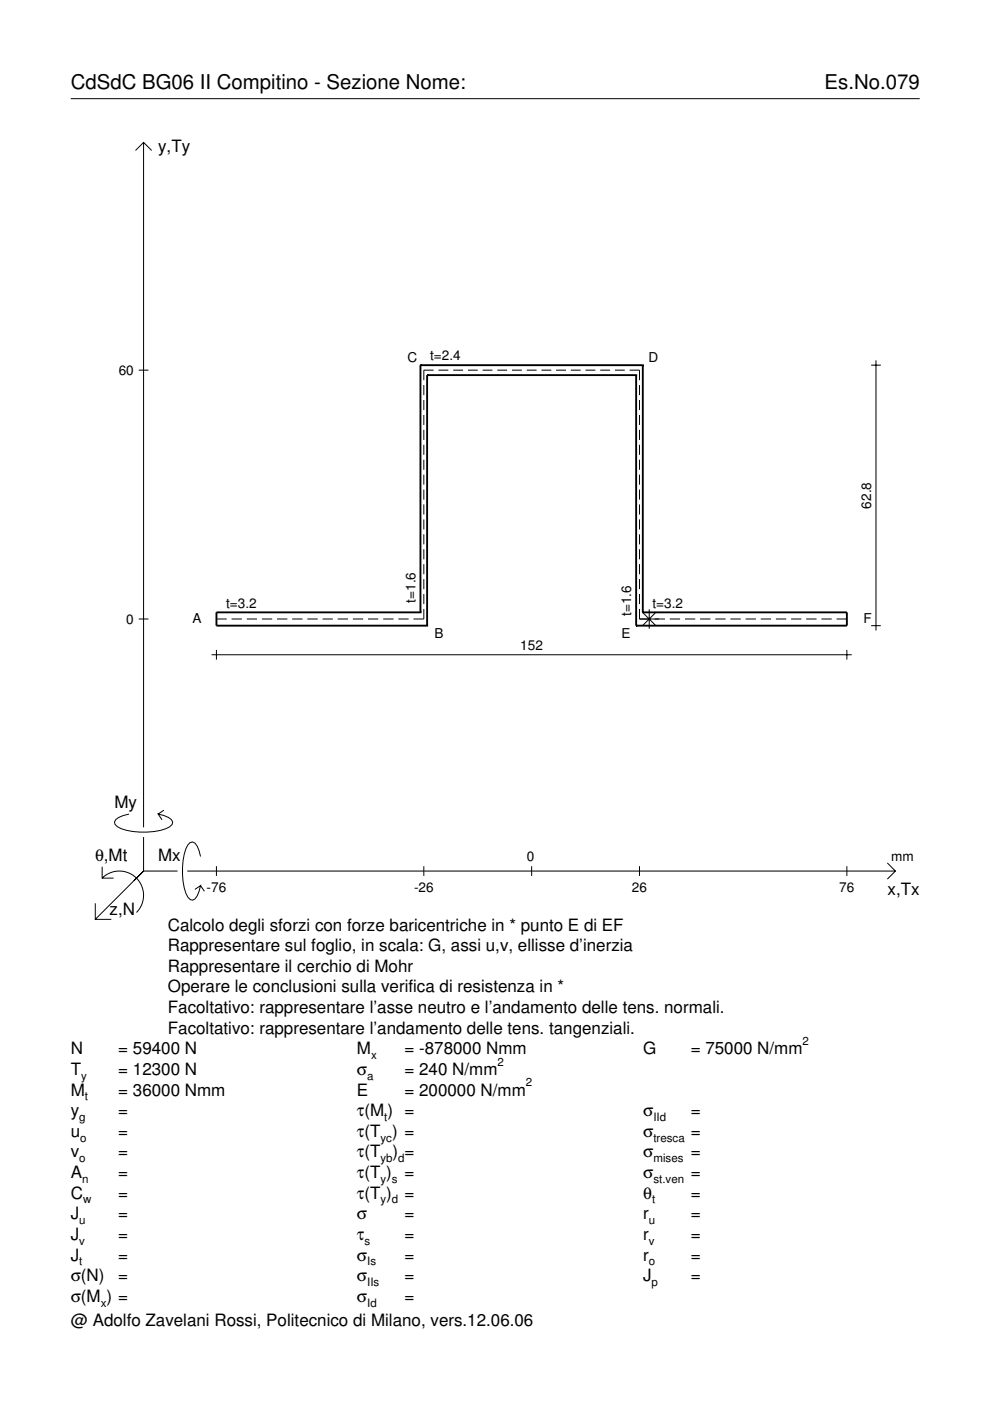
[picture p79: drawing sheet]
<svg xmlns="http://www.w3.org/2000/svg" width="210mm" height="297mm" viewBox="0 0 210 297" stroke-linecap="round" stroke-linejoin="round" font-family="sans-serif">
<defs><g id="words">
<g font-size="4.3">
<text x="15" y="18.9">CdSdC BG06 II Compitino - Sezione Nome:</text>
<text x="174.8" y="18.9">Es.No.079</text>
</g>
<g font-size="3.6">
<text x="33.5" y="32.3">y,Ty</text>
<text x="24.3" y="171.3">My</text>
<text x="20.1" y="182.6">θ,Mt</text>
<text x="33.5" y="182.6">Mx</text>
<text x="188.2" y="189.8">x,Tx</text>
<text x="23.2" y="193.9">z,N</text>
<text x="35.6" y="197.3">Calcolo degli sforzi con forze baricentriche in * punto E di EF</text>
<text x="35.6" y="201.7">Rappresentare sul foglio, in scala: G, assi u,v, ellisse d’inerzia</text>
<text x="35.6" y="206">Rappresentare il cerchio di Mohr</text>
<text x="35.6" y="210.4">Operare le conclusioni sulla verifica di resistenza in *</text>
<text x="35.6" y="214.8">Facoltativo: rappresentare l’asse neutro e l’andamento delle tens. normali.</text>
<text x="35.6" y="219.2">Facoltativo: rappresentare l’andamento delle tens. tangenziali.</text>
<text x="15" y="223.5">N</text>
<text x="15" y="227.9">T</text>
<text x="25.1" y="223.5">= 59400 N</text>
<text x="25.1" y="227.9">= 12300 N</text>
<text x="75.7" y="227.9">σ</text>
<text x="75.7" y="223.5">M</text>
<text x="85.8" y="223.5">= -878000 Nmm</text>
<text x="85.8" y="227.9">= 240 N/mm</text>
<text x="136.4" y="223.5">G</text>
<text x="146.5" y="223.5">= 75000 N/mm</text>
<text x="15" y="232.3">M</text>
<text x="25.1" y="232.3">= 36000 Nmm</text>
<text x="75.7" y="232.3">E</text>
<text x="85.8" y="232.3">= 200000 N/mm</text>
<text x="15" y="236.7">y</text>
<text x="25.1" y="236.7">=</text>
<text x="75.7" y="236.7">τ(M ) =</text>
<text x="136.4" y="236.7">σ</text>
<text x="146.5" y="236.7">=</text>
<text x="15" y="241">u</text>
<text x="15" y="245.4">v</text>
<text x="25.1" y="241">=</text>
<text x="25.1" y="245.4">=</text>
<text x="75.7" y="241">τ(T ) =</text>
<text x="75.7" y="245.4">τ(T</text>
<text x="83.3" y="245.4">) =</text>
<text x="136.4" y="241">σ</text>
<text x="136.4" y="245.4">σ</text>
<text x="146.5" y="241">=</text>
<text x="146.5" y="245.4">=</text>
<text x="15" y="249.8">A</text>
<text x="25.1" y="249.8">=</text>
<text x="75.7" y="249.8">τ(T )</text>
<text x="85.8" y="249.8">=</text>
<text x="136.4" y="249.8">σ</text>
<text x="146.5" y="249.8">=</text>
<text x="15" y="254.2">C</text>
<text x="25.1" y="254.2">=</text>
<text x="75.7" y="254.2">τ(T )</text>
<text x="85.8" y="254.2">=</text>
<text x="136.4" y="254.2">θ</text>
<text x="146.5" y="254.2">=</text>
<text x="15" y="258.5">J</text>
<text x="15" y="262.9">J</text>
<text x="25.1" y="258.5">=</text>
<text x="25.1" y="262.9">=</text>
<text x="75.7" y="258.5">σ</text>
<text x="75.7" y="262.9">τ</text>
<text x="85.8" y="258.5">=</text>
<text x="85.8" y="262.9">=</text>
<text x="136.4" y="258.5">r</text>
<text x="136.4" y="262.9">r</text>
<text x="146.5" y="258.5">=</text>
<text x="146.5" y="262.9">=</text>
<text x="15" y="267.3">J</text>
<text x="25.1" y="267.3">=</text>
<text x="75.7" y="267.3">σ</text>
<text x="85.8" y="267.3">=</text>
<text x="136.4" y="267.3">r</text>
<text x="146.5" y="267.3">=</text>
<text x="15" y="271.7">σ(N)</text>
<text x="25.1" y="271.7">=</text>
<text x="75.7" y="271.7">σ</text>
<text x="85.8" y="271.7">=</text>
<text x="136.4" y="271.7">J</text>
<text x="146.5" y="271.7">=</text>
<text x="15" y="276">σ(M ) =</text>
<text x="15" y="281.2">@ Adolfo Zavelani Rossi, Politecnico di Milano, vers.12.06.06</text>
<text x="75.7" y="276">σ</text>
<text x="85.8" y="276">=</text>
</g>
<g font-size="2.9">
<text x="86.4" y="76.7">C</text>
<text x="91.2" y="76.4">t=2.4</text>
<text x="137.5" y="76.7">D</text>
<text x="25.2" y="79.5">60</text>
<text x="184.7" y="107.8" transform="rotate(-90 184.7 107.8)">62.8</text>
<text x="47.9" y="128.8">t=3.2</text>
<text x="88.1" y="127.8" transform="rotate(-90 88.1 127.8)">t=1.6</text>
<text x="133.8" y="130.6" transform="rotate(-90 133.8 130.6)">t=1.6</text>
<text x="138.3" y="128.8">t=3.2</text>
<text x="26.8" y="132.2">0</text>
<text x="40.8" y="132.1">A</text>
<text x="92.2" y="135.2">B</text>
<text x="110.3" y="137.8">152</text>
<text x="131.8" y="135.2">E</text>
<text x="183.1" y="132.1">F</text>
<text x="111.7" y="182.6">0</text>
<text x="189" y="182.6">mm</text>
<text x="43.8" y="189.1">-76</text>
<text x="87.8" y="189.1">-26</text>
<text x="134" y="189.1">26</text>
<text x="178" y="189.1">76</text>
</g>
<g font-size="2.4">
<text x="170.2" y="221.5">2</text>
<text x="78.7" y="224.5">x</text>
<text x="105.5" y="225.9">2</text>
<text x="17.2" y="228.9">y</text>
<text x="18" y="233.3">t</text>
<text x="77.9" y="228.9">a</text>
<text x="111.5" y="230.3">2</text>
<text x="16.8" y="237.7">g</text>
<text x="81.5" y="237.7">t</text>
<text x="138.5" y="237.7">IId</text>
<text x="17" y="242">o</text>
<text x="80.7" y="242">yc</text>
<text x="138.5" y="242">tresca</text>
<text x="16.8" y="246.4">o</text>
<text x="17.4" y="250.8">n</text>
<text x="80.7" y="246.4">yb d</text>
<text x="80.7" y="250.8">y s</text>
<text x="138.5" y="246.4">mises</text>
<text x="138.5" y="250.8">st.ven</text>
<text x="17.6" y="255.2">w</text>
<text x="80.7" y="255.2">y d</text>
<text x="138.2" y="255.2">t</text>
<text x="16.8" y="259.5">u</text>
<text x="16.8" y="263.9">v</text>
<text x="77.3" y="263.9">s</text>
<text x="137.6" y="259.5">u</text>
<text x="137.6" y="263.9">v</text>
<text x="16.8" y="268.3">t</text>
<text x="77.9" y="268.3">Is</text>
<text x="137.6" y="268.3">o</text>
<text x="77.9" y="272.7">IIs</text>
<text x="138.2" y="272.7">p</text>
<text x="21.4" y="277">x</text>
<text x="77.9" y="277">Id</text>
</g>
</g></defs>
<g fill="none" stroke="#000" stroke-width=".21">
<path d="M15 20.9h180M28.7 31.9l1.7-1.7 1.8 1.7M30.4 30.2v145.2M29.4 78.5h2.1M91.9 78.5h-2v2.1M93 78.5h2.1M96.1 78.5h2.1M99.2 78.5h2.1M102.3 78.5h2.1M105.4 78.5h2.1M108.6 78.5h2M111.7 78.5h2.1"/>
<path d="M114.8 78.5h2.1M117.9 78.5h2.1M121 78.5h2.1M124.1 78.5h2.1M127.3 78.5h2M130.4 78.5h2.1M133.5 78.5h2.1v2.1M184.7 77.4h2.1M185.7 76.4v57.3M89.9 81.6v2.2M89.9 84.8v2.1M89.9 88v2.1"/>
<path d="M89.9 91.1v2.2M89.9 94.3v2.1M89.9 97.5v2.1M135.6 81.6v2.2M135.6 84.8v2.1M135.6 88v2.1M135.6 91.1v2.2M135.6 94.3v2.1M135.6 97.5v2.1M89.9 100.6v2.2M89.9 103.8v2.1M89.9 107v2.1"/>
<path d="M89.9 110.1v2.2M89.9 113.3v2.1M89.9 116.5v2.1M89.9 119.6v2.2M135.6 100.6v2.2M135.6 103.8v2.1M135.6 107v2.1M135.6 110.1v2.2M135.6 113.3v2.1M135.6 116.5v2.1M135.6 119.6v2.2M29.4 131.2h2.1"/>
<path d="M44.9 138.8h135.7M45.9 131.2h2.2M45.9 137.8v2.1M49.1 131.2h2.2M52.3 131.2h2.2M55.5 131.2h2.2M58.7 131.2h2.2M62 131.2h2.1M65.2 131.2h2.2M68.4 131.2h2.2M71.6 131.2h2.2M74.8 131.2h2.2"/>
<path d="M78 131.2h2.2M81.2 131.2h2.2M84.5 131.2h2.1M89.9 129.1v2.1h-2.2M89.9 122.8v2.1M89.9 125.9v2.2M135.6 129.1v2.1h5.4M135.6 122.8v2.1M135.6 125.9v2.2M136.2 129.8l2.9 2.9M137.6 129.2v4.1M139.1 129.8l-2.9 2.9"/>
<path d="M142 131.2h2.2M145.2 131.2h2.2M148.4 131.2h2.2M151.7 131.2h2.1M154.9 131.2h2.2M158.1 131.2h2.2M161.3 131.2h2.2M164.5 131.2h2.2M167.7 131.2h2.2M170.9 131.2h2.2M174.2 131.2h2.1M177.4 131.2h2.2"/>
<path d="M179.6 137.8v2.1M184.7 132.7h2.1M27.3 172.6a3.6 3.6 0 0 0-3 1.7l.1 .5a5.7 5.7 0 0 0 3.8 1.5 13.3 13.3 0 0 0 7.8-1l.5-.5 .1-.5a3.6 3.6 0 0 0-3.1-1.7l.8 1.2M30.4 177.5v7.2M34.7 171.8l-1.2 .8M20.2 191.5v3.4h3.4M21.7 186.2a5.1 5.1 0 0 1 7.2 0 5.1 5.1 0 0 1 0 7.3M21.7 183.8v2.4h2.4M30.4 184.7l-10.2 10.2M30.4 184.7l-2 2M30.4 184.7h7.2M39.7 184.7h150.1"/>
<path d="M42.5 181.6a3.6 3.6 0 0 0-1.7-3.1l-.5 .1a5.7 5.7 0 0 0-1.5 3.8 13.3 13.3 0 0 0 1 7.8l.5 .5 .5 .2a3.6 3.6 0 0 0 1.7-3.1l-1.2 .8M42.5 187.8l.8 1.2M45.9 183.7v2M89.9 183.7v2M112.7 183.7v2M135.6 183.7v2M179.6 183.7v2M188.1 183l1.7 1.7-1.7 1.7"/>
</g>
<g fill="none" stroke="#000" stroke-width=".4">
<path d="M89.1 77.4h.1M89.1 77.4v52.4M89.1 77.4h47.2M90.6 79.5h.1M90.6 79.5v53.2M90.6 79.5h44.3M134.9 79.5h.1M134.9 79.5v53.2M136.3 77.4h.1M136.3 77.4v52.4M89.1 129.8h.1M89.1 129.8h-43.2v2.9h44.7"/>
<path d="M90.6 132.7h.1M134.9 132.7h.1M136.3 129.8h.1M136.3 129.8h43.3v2.9h-44.7"/>
</g>
<use href="#words"/>
</svg>
